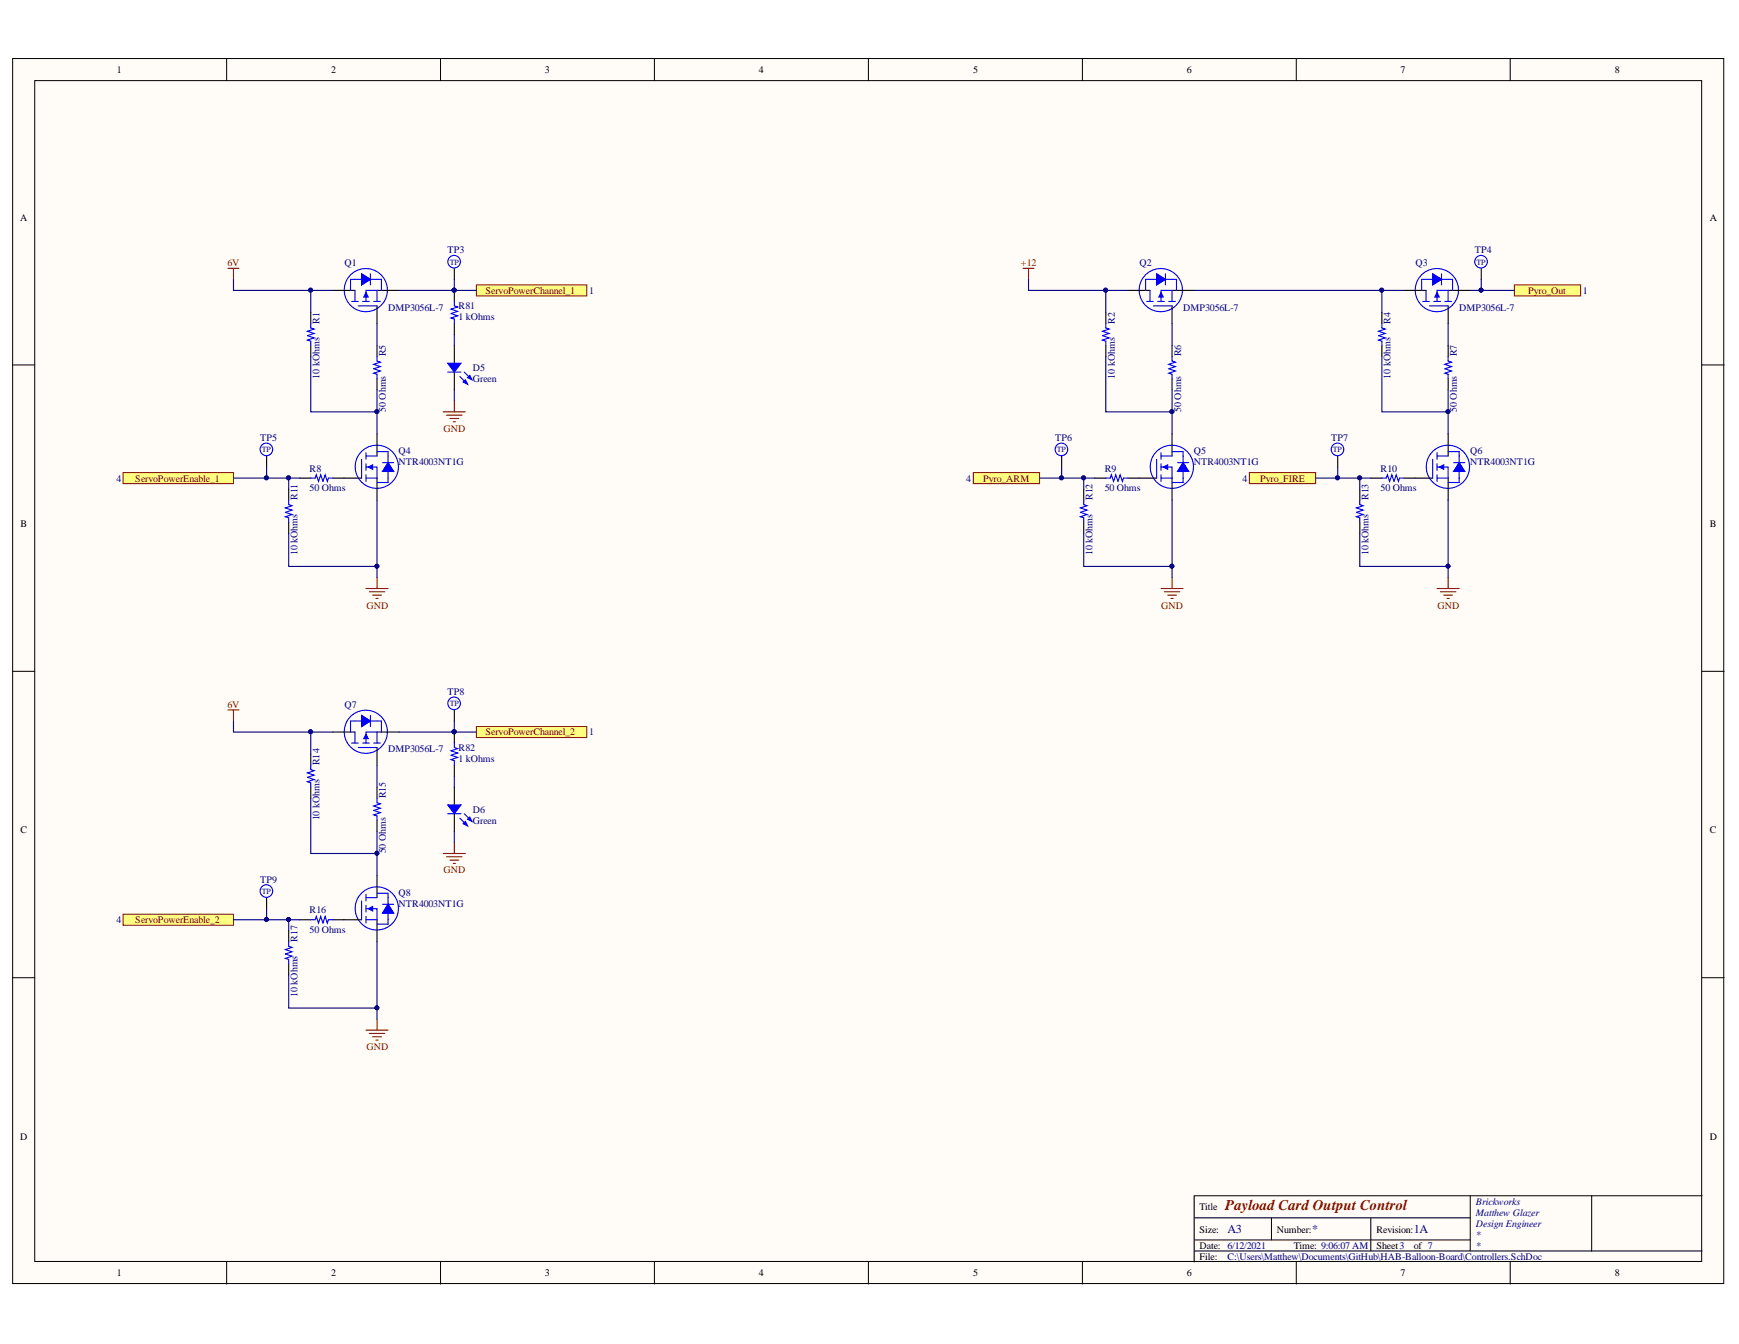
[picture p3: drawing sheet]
<svg xmlns="http://www.w3.org/2000/svg" width="279mm" height="216mm" viewBox="0 0 279 216" stroke-linecap="round" stroke-linejoin="round" font-family="sans-serif">
<defs><g id="words">
<text font-size="2.4" fill="#800000" x="196.9" y="194.4">Payload Card Output Control</text>
<g font-size="1.9" fill="#000080">
<text x="197.2" y="198.1">A3</text>
<text x="210.8" y="198.1">*</text>
<text x="227.1" y="198.1">1A</text>
</g>
<g font-size="1.6">
<text x="18.8" y="11.7">1</text>
<text x="53.2" y="11.7">2</text>
<text x="87.6" y="11.7">3</text>
<text x="121.9" y="11.7">4</text>
<text x="156.3" y="11.7">5</text>
<text x="190.7" y="11.7">6</text>
<text x="225" y="11.7">7</text>
<text x="259.5" y="11.7">8</text>
<text x="3.2" y="35.4">A</text>
<text x="274.7" y="35.4">A</text>
<text x="3.3" y="84.7">B</text>
<text x="274.7" y="84.7">B</text>
<text x="3.3" y="133.9">C</text>
<text x="274.7" y="133.9">C</text>
<text x="3.2" y="183.1">D</text>
<text x="274.7" y="183.1">D</text>
<text x="192.7" y="194.4">Title</text>
<text x="192.7" y="198">Size:</text>
<text x="205.2" y="198">Number:</text>
<text x="221.1" y="198">Revision:</text>
<text x="192.7" y="200.6">Date: 6/12/2021</text>
<text x="192.7" y="202.4">File:</text>
<text x="207.9" y="200.6">Time: 9:06:07 AM</text>
<text x="221.1" y="200.6">Sheet3</text>
<text x="227.1" y="200.6">of 7</text>
<text x="18.8" y="205">1</text>
<text x="53.2" y="205">2</text>
<text x="87.6" y="205">3</text>
<text x="121.9" y="205">4</text>
<text x="156.3" y="205">5</text>
<text x="190.7" y="205">6</text>
<text x="225" y="205">7</text>
<text x="259.5" y="205">8</text>
</g>
<g font-size="1.6" fill="#000080">
<text x="71.9" y="40.7">TP3</text>
<text x="237" y="40.7">TP4</text>
<text x="55.3" y="42.8">Q1</text>
<text x="94.7" y="47.2">1</text>
<text x="183.1" y="42.8">Q2</text>
<text x="227.4" y="42.8">Q3</text>
<text x="254.3" y="47.2">1</text>
<text x="51.4" y="52" transform="rotate(-90 51.4 52)">R1</text>
<text x="62.3" y="49.9">DMP3056L-7</text>
<text x="73.7" y="51.4">1 kOhms</text>
<text x="73.7" y="49.6">R81</text>
<text x="179.1" y="52" transform="rotate(-90 179.1 52)">R2</text>
<text x="190.1" y="49.9">DMP3056L-7</text>
<text x="223.4" y="52" transform="rotate(-90 223.4 52)">R4</text>
<text x="234.4" y="49.9">DMP3056L-7</text>
<text x="62" y="57.3" transform="rotate(-90 62 57.3)">R5</text>
<text x="76" y="59.6">D5</text>
<text x="189.8" y="57.3" transform="rotate(-90 189.8 57.3)">R6</text>
<text x="234.1" y="57.3" transform="rotate(-90 234.1 57.3)">R7</text>
<text x="51.4" y="60.8" transform="rotate(-90 51.4 60.8)">10 kOhms</text>
<text x="76" y="61.4">Green</text>
<text x="179.1" y="60.8" transform="rotate(-90 179.1 60.8)">10 kOhms</text>
<text x="223.4" y="60.8" transform="rotate(-90 223.4 60.8)">10 kOhms</text>
<text x="41.8" y="70.9">TP5</text>
<text x="62" y="66.1" transform="rotate(-90 62 66.1)">50 Ohms</text>
<text x="169.5" y="70.9">TP6</text>
<text x="189.8" y="66.1" transform="rotate(-90 189.8 66.1)">50 Ohms</text>
<text x="213.9" y="70.9">TP7</text>
<text x="234.1" y="66.1" transform="rotate(-90 234.1 66.1)">50 Ohms</text>
<text x="18.7" y="77.4">4</text>
<text x="49.7" y="75.8">R8</text>
<text x="64" y="73">Q4</text>
<text x="64" y="74.8">NTR4003NT1G</text>
<text x="155.2" y="77.4">4</text>
<text x="177.5" y="75.8">R9</text>
<text x="191.8" y="73">Q5</text>
<text x="191.8" y="74.8">NTR4003NT1G</text>
<text x="199.7" y="77.4">4</text>
<text x="221.8" y="75.8">R10</text>
<text x="236.2" y="73">Q6</text>
<text x="236.2" y="74.8">NTR4003NT1G</text>
<text x="47.8" y="80.3" transform="rotate(-90 47.8 80.3)">R11</text>
<text x="49.7" y="78.9">50 Ohms</text>
<text x="175.5" y="80.3" transform="rotate(-90 175.5 80.3)">R12</text>
<text x="177.5" y="78.9">50 Ohms</text>
<text x="219.9" y="80.3" transform="rotate(-90 219.9 80.3)">R13</text>
<text x="221.8" y="78.9">50 Ohms</text>
<text x="47.8" y="89.2" transform="rotate(-90 47.8 89.2)">10 kOhms</text>
<text x="175.5" y="89.2" transform="rotate(-90 175.5 89.2)">10 kOhms</text>
<text x="219.9" y="89.2" transform="rotate(-90 219.9 89.2)">10 kOhms</text>
<text x="55.3" y="113.7">Q7</text>
<text x="71.9" y="111.6">TP8</text>
<text x="94.7" y="118.1">1</text>
<text x="51.4" y="122.9" transform="rotate(-90 51.4 122.9)">R14</text>
<text x="62.3" y="120.8">DMP3056L-7</text>
<text x="73.7" y="122.4">1 kOhms</text>
<text x="73.7" y="120.6">R82</text>
<text x="51.4" y="131.8" transform="rotate(-90 51.4 131.8)">10 kOhms</text>
<text x="62" y="128.2" transform="rotate(-90 62 128.2)">R15</text>
<text x="76" y="130.6">D6</text>
<text x="62" y="137.1" transform="rotate(-90 62 137.1)">50 Ohms</text>
<text x="76" y="132.4">Green</text>
<text x="41.8" y="141.8">TP9</text>
<text x="64" y="143.9">Q8</text>
<text x="18.7" y="148.3">4</text>
<text x="49.7" y="149.9">50 Ohms</text>
<text x="49.7" y="146.7">R16</text>
<text x="64" y="145.6">NTR4003NT1G</text>
<text x="47.8" y="151.3" transform="rotate(-90 47.8 151.3)">R17</text>
<text x="47.8" y="160.2" transform="rotate(-90 47.8 160.2)">10 kOhms</text>
<text x="237.1" y="193.5">Brickworks</text>
<text x="237.1" y="195.3">Matthew Glazer</text>
<text x="237.1" y="197.1">Design Engineer</text>
<text x="197.2" y="202.4">C:\Users\Matthew\Documents\GitHub\HAB-Balloon-Board\Controllers.SchDoc</text>
<text x="237.1" y="198.8">*</text>
<text x="237.1" y="200.6">*</text>
</g>
<g font-size="1.6" fill="#800000">
<text x="36.5" y="42.8">6V</text>
<text x="78" y="47.2">ServoPowerChannel_1</text>
<text x="164" y="42.8">+12</text>
<text x="245.5" y="47.2">Pyro_Out</text>
<text x="71.2" y="69.3">GND</text>
<text x="21.7" y="77.4">ServoPowerEnable_1</text>
<text x="157.9" y="77.4">Pyro_ARM</text>
<text x="202.4" y="77.4">Pyro_FIRE</text>
<text x="58.9" y="97.8">GND</text>
<text x="186.5" y="97.8">GND</text>
<text x="231" y="97.8">GND</text>
<text x="36.5" y="113.7">6V</text>
<text x="78" y="118.1">ServoPowerChannel_2</text>
<text x="71.2" y="140.3">GND</text>
<text x="21.7" y="148.3">ServoPowerEnable_2</text>
<text x="58.9" y="168.7">GND</text>
</g>
<g font-size="1.3" fill="#000080">
<text x="72.2" y="42.5">TP</text>
<text x="237.2" y="42.5">TP</text>
<text x="42" y="72.6">TP</text>
<text x="169.8" y="72.6">TP</text>
<text x="214.1" y="72.6">TP</text>
<text x="72.2" y="113.4">TP</text>
<text x="42" y="143.6">TP</text>
</g>
</g></defs>
<g fill="#fffcf8" stroke="#000" stroke-width=".16">
<path d="M2 9.4h274.9v196.8h-274.9z"/>
<path d="M5.6 13h267.8v189.6h-267.8z"/>
</g>
<g fill="none" stroke="#000" stroke-width=".16">
<path d="M36.4 9.4v3.6M70.8 9.4v3.6M105.1 9.4v3.6M139.5 9.4v3.6M173.9 9.4v3.6M208.3 9.4v3.6M242.6 9.4v3.6M2 58.6h3.6M273.5 58.6h3.5M2 107.8h3.6M273.5 107.8h3.5M2 157.1h3.6"/>
<path d="M273.5 157.1h3.5M191.9 195.6h44.3M191.9 199.2h44.3M204.3 195.6v3.6M220.2 195.6v5.4M236.2 192.1v8.9M255.7 192.1h-63.8v10.6M273.5 192.1h-17.8v8.9M36.4 202.7v3.6M70.8 202.7v3.6M105.1 202.7v3.6M139.5 202.7v3.6"/>
<path d="M173.9 202.7v3.6M191.9 201h81.6M208.3 202.7v3.6M242.6 202.7v3.6"/>
</g>
<path d="M19.8 75.9h17.7v1.8h-17.7z" fill-rule="evenodd" fill="#ffff80" stroke="#800000" stroke-width=".16"/>
<path d="M56.3 46.7v-1.8h5v1.8M56.5 48.4h1.1M57 46.7v1.7M57.6 49.1h3M58.3 48.4h1M58.8 48.4v-1.7h1.8v1.7M60 48.4h1.1M60.4 43.6a3.5 3.5 0 0 0-5.1 2.8 3.5 3.5 0 0 0 4.8 3.4 3.5 3.5 0 0 0 1-5.8l-.6-.4" fill="none" stroke="#00f" stroke-width=".18"/>
<path d="M53.5 46.7h3.5M60.6 49.1v2.9M60.6 46.7h3.5" fill="none" stroke="#000" stroke-width=".18"/>
<path d="M58.8 47l.4 .7h-.8z" fill="#00f"/>
<path d="M58.1 44l1.4 .9-1.4 .9zM58.8 47l.4 .7h-.8zM59.5 44v1.8" fill="none" stroke="#00f" stroke-width=".18"/>
<path d="M58.1 44l1.4 .9-1.4 .9z" fill="#00f"/>
<path d="M58.1 44l1.4 .9-1.4 .9z" fill="none" stroke="#00f" stroke-width=".16"/>
<path d="M49.9 50.2v1.8M49.9 55.5v1.8M60.6 55.5v1.8M60.6 60.8v1.8" fill="none" stroke="#000" stroke-width=".18"/>
<path d="M49.9 52v.7l.6 .2-1.1 .3 1.1 .4-1.1 .3 1.1 .4-1.1 .3 .5 .2v.7M60.6 57.3v.7l.5 .2-1.1 .3 1.1 .4-1.1 .3 1.1 .4-1.1 .4 .6 .1v.7" fill="none" stroke="#00f" stroke-width=".18"/>
<path d="M58.8 94.5h3.6M59.3 95.1h2.5M59.9 95.6h1.4M60.4 96.1h.4M60.6 92.8v1.7" fill="none" stroke="#800000" stroke-width=".18"/>
<g fill="#ffff80" stroke="#800000" stroke-width=".16">
<path d="M76.5 45.8h17.8v1.7h-17.8z" fill-rule="evenodd"/>
<path d="M19.8 146.9h17.7v1.7h-17.7z" fill-rule="evenodd"/>
</g>
<path d="M56.3 117.6v-1.8h5v1.8M56.5 119.4h1.1M57 117.6v1.8M58.3 119.4h1M58.8 119.4v-1.8h1.8v1.8M60 119.4h1.1M60.4 114.5a3.5 3.5 0 0 0-5.1 2.9 3.5 3.5 0 0 0 4.8 3.4 3.5 3.5 0 0 0 1-5.8l-.6-.4M57.6 120.1h3" fill="none" stroke="#00f" stroke-width=".18"/>
<path d="M53.5 117.6h3.5M60.6 117.6h3.5M60.6 120.1v2.8" fill="none" stroke="#000" stroke-width=".18"/>
<path d="M58.8 118l.4 .7h-.8z" fill="#00f"/>
<path d="M58.1 114.9l1.4 .9-1.4 .9zM58.8 118l.4 .7h-.8zM59.5 114.9v1.8" fill="none" stroke="#00f" stroke-width=".18"/>
<path d="M58.1 114.9l1.4 .9-1.4 .9z" fill="#00f"/>
<path d="M58.1 114.9l1.4 .9-1.4 .9z" fill="none" stroke="#00f" stroke-width=".16"/>
<path d="M49.9 121.1v1.8M49.9 126.5v1.7M60.6 126.5v1.7M60.6 131.8v1.8" fill="none" stroke="#000" stroke-width=".18"/>
<path d="M49.9 122.9v.7l.6 .2-1.1 .4 1.1 .3-1.1 .4 1.1 .3-1.1 .4 .5 .2v.7M60.6 128.2v.7l.5 .2-1.1 .4 1.1 .3-1.1 .4 1.1 .3-1.1 .4 .6 .2v.7" fill="none" stroke="#00f" stroke-width=".18"/>
<path d="M58.8 165.5h3.6M59.3 166h2.5M59.9 166.5h1.4M60.4 167.1h.4M60.6 163.7v1.8" fill="none" stroke="#800000" stroke-width=".18"/>
<g fill="#ffff80" stroke="#800000" stroke-width=".16">
<path d="M76.5 116.7h17.8v1.8h-17.8z" fill-rule="evenodd"/>
<path d="M156.4 75.9h10.6v1.8h-10.6z" fill-rule="evenodd"/>
</g>
<path d="M184.1 46.7v-1.8h4.9v1.8M184.2 48.4h1.1M184.8 46.7v1.7M185.3 49.1h3M186 48.4h1.1M186.5 48.4v-1.7h1.8v1.7M187.8 48.4h1M188.2 43.6a3.5 3.5 0 0 0-5.2 2.8 3.5 3.5 0 0 0 4.8 3.4 3.5 3.5 0 0 0 1-5.8l-.5-.4" fill="none" stroke="#00f" stroke-width=".18"/>
<path d="M181.2 46.7h3.6M188.3 49.1v2.9M188.3 46.7h3.6" fill="none" stroke="#000" stroke-width=".18"/>
<path d="M186.5 47l.4 .7h-.7z" fill="#00f"/>
<path d="M185.8 44l1.4 .9-1.4 .9zM186.5 47l.4 .7h-.7zM187.2 44v1.8" fill="none" stroke="#00f" stroke-width=".18"/>
<path d="M185.8 44l1.4 .9-1.4 .9z" fill="#00f"/>
<path d="M185.8 44l1.4 .9-1.4 .9z" fill="none" stroke="#00f" stroke-width=".16"/>
<path d="M177.7 50.2v1.8M177.7 55.5v1.8M188.3 55.5v1.8M174.1 78.6v1.7M175.9 76.8h1.8M181.2 76.8h1.8M188.3 60.8v1.8M174.1 83.9v1.8" fill="none" stroke="#000" stroke-width=".18"/>
<path d="M177.7 52v.7l.5 .2-1.1 .3 1.1 .4-1.1 .3 1.1 .4-1.1 .3 .6 .2v.7M188.3 57.3v.7l.5 .2-1 .3 1 .4-1 .3 1 .4-1 .4 .5 .1v.7M177.7 76.8h.7l.2-.5 .3 1 .4-1 .3 1 .4-1 .3 1 .2-.5h.7M174.1 80.3v.8l.6 .1-1.1 .4 1.1 .3-1.1 .4 1.1 .4-1.1 .3 .5 .2v.7" fill="none" stroke="#00f" stroke-width=".18"/>
<path d="M186.5 94.5h3.6M187.1 95.1h2.5M187.6 95.6h1.4M188.1 96.1h.4M188.3 92.8v1.7" fill="none" stroke="#800000" stroke-width=".18"/>
<path d="M200.7 75.9h10.7v1.8h-10.7z" fill-rule="evenodd" fill="#ffff80" stroke="#800000" stroke-width=".16"/>
<path d="M228.4 46.7v-1.8h5v1.8M228.6 48.4h1.1M229.1 46.7v1.7M229.7 49.1h3M230.4 48.4h1M230.9 48.4v-1.7h1.8v1.7M232.1 48.4h1.1M232.5 43.6a3.5 3.5 0 0 0-5.1 2.8 3.5 3.5 0 0 0 4.8 3.4 3.5 3.5 0 0 0 1-5.8l-.6-.4" fill="none" stroke="#00f" stroke-width=".18"/>
<path d="M225.6 46.7h3.5M232.7 49.1v2.9M232.7 46.7h3.5" fill="none" stroke="#000" stroke-width=".18"/>
<path d="M230.9 47l.3 .7h-.7z" fill="#00f"/>
<path d="M230.2 44l1.4 .9-1.4 .9zM230.9 47l.3 .7h-.7zM231.6 44v1.8" fill="none" stroke="#00f" stroke-width=".18"/>
<path d="M230.2 44l1.4 .9-1.4 .9z" fill="#00f"/>
<path d="M230.2 44l1.4 .9-1.4 .9z" fill="none" stroke="#00f" stroke-width=".16"/>
<path d="M222 50.2v1.8M222 55.5v1.8M232.7 55.5v1.8M232.7 60.8v1.8" fill="none" stroke="#000" stroke-width=".18"/>
<path d="M222 52v.7l.6 .2-1.1 .3 1.1 .4-1.1 .3 1.1 .4-1.1 .3 .5 .2v.7M232.7 57.3v.7l.5 .2-1.1 .3 1.1 .4-1.1 .3 1.1 .4-1.1 .4 .6 .1v.7" fill="none" stroke="#00f" stroke-width=".18"/>
<path d="M230.9 94.5h3.5M231.4 95.1h2.5M232 95.6h1.4M232.5 96.1h.3M232.7 92.8v1.7" fill="none" stroke="#800000" stroke-width=".18"/>
<path d="M243.3 45.8h10.7v1.7h-10.7z" fill-rule="evenodd" fill="#ffff80" stroke="#800000" stroke-width=".16"/>
<path d="M164.4 43.1h1.7M165.3 43.1v1.8" fill="none" stroke="#800000" stroke-width=".18"/>
<g fill="none" stroke="#000" stroke-width=".18">
<path d="M73 43.1v1.8M73 46.7v1.7M73 52v1.7M73 55.5v2.9M73 59.8v2.8M238 43.1v1.8M42.8 73.3v1.7M46.4 78.6v1.7M48.2 76.8h1.7M53.5 76.8h1.8M170.6 73.3v1.7M214.9 73.3v1.7"/>
<path d="M218.5 78.6v1.7M220.2 76.8h1.8M225.6 76.8h1.7M46.4 83.9v1.8M218.5 83.9v1.8M73 114.1v1.7M42.8 144.2v1.8M46.4 149.5v1.8M46.4 154.8v1.8M48.2 147.7h1.7M53.5 147.7h1.8"/>
</g>
<g fill="none" stroke="#00f" stroke-width=".18">
<path d="M71.9 59.8h2.2M73 48.4v.7l.5 .2-1 .4 1 .3-1 .4 1 .3-1 .4 .5 .2v.7M74 42.1a1.01 1.01 0 0 0-1.5-1 1.01 1.01 0 0 0-.1 1.8 1.01 1.01 0 0 0 1.6-.7M239 42.1a1.01 1.01 0 0 0-1.5-1 1.01 1.01 0 0 0-.1 1.8 1.01 1.01 0 0 0 1.6-.7M43.8 72.2a1.01 1.01 0 0 0-1.4-.9 1.01 1.01 0 0 0-.2 1.7 1.01 1.01 0 0 0 1.6-.7M49.9 76.8h.7l.2-.5 .4 1 .3-1 .4 1 .3-1 .4 1 .2-.5h.7M171.5 72.2a1.01 1.01 0 0 0-1.4-.9 1.01 1.01 0 0 0-.1 1.7 1.01 1.01 0 0 0 1.5-.7M215.9 72.2a1.01 1.01 0 0 0-1.5-.9 1.01 1.01 0 0 0-.1 1.7 1.01 1.01 0 0 0 1.6-.7M222 76.8h.7l.2-.5 .4 1 .3-1 .4 1 .3-1 .4 1 .2-.5h.7M46.4 80.3v.8l.5 .1-1 .4 1 .3-1 .4 1 .4-1 .3 .5 .2v.7M218.5 80.3v.8l.5 .1-1.1 .4 1.1 .3-1.1 .4 1.1 .4-1.1 .3 .6 .2v.7M74 113a1.01 1.01 0 0 0-1.5-.9 1.01 1.01 0 0 0-.1 1.7 1.01 1.01 0 0 0 1.6-.7"/>
<path d="M43.8 143.2a1.01 1.01 0 0 0-1.4-1 1.01 1.01 0 0 0-.2 1.8 1.01 1.01 0 0 0 1.6-.7M46.4 151.3v.7l.5 .2-1 .3 1 .4-1 .3 1 .4-1 .4 .5 .1v.7M49.9 147.7h.7l.2-.5 .4 1.1 .3-1.1 .4 1.1 .3-1.1 .4 1.1 .2-.6h.7"/>
</g>
<circle cx="73" cy="46.6" r=".32" fill="#000080" stroke="#000080" stroke-width=".16"/>
<path d="M71.9 58.4h2.2l-1.1 1.4z" fill="#00f"/>
<path d="M71.9 58.4h2.2l-1.1 1.4zM74.6 59.8l.9 .9" fill="none" stroke="#00f" stroke-width=".18"/>
<path d="M75.1 60.7l.4-.4 .3 .7z" fill="#00f"/>
<path d="M73.9 60.5l1 1M75.1 60.7l.4-.4 .3 .7z" fill="none" stroke="#00f" stroke-width=".18"/>
<path d="M74.4 61.4l.4-.4 .3 .7z" fill="#00f"/>
<path d="M74.4 61.4l.4-.4 .3 .7zM73 119.4v.7l.5 .2-1 .3 1 .4-1 .3 1 .4-1 .3 .5 .2v.7M71.9 130.7h2.2" fill="none" stroke="#00f" stroke-width=".18"/>
<path d="M71.2 66.2h3.6M71.8 66.7h2.4M72.3 67.2h1.4M72.8 67.8h.4M73 64.4v1.8" fill="none" stroke="#800000" stroke-width=".18"/>
<path d="M73 117.6v1.8M73 122.9v1.8M73 126.5v2.8M73 130.7v2.9" fill="none" stroke="#000" stroke-width=".18"/>
<circle cx="73" cy="117.6" r=".32" fill="#000080" stroke="#000080" stroke-width=".16"/>
<path d="M71.9 129.3h2.2l-1.1 1.4z" fill="#00f"/>
<path d="M71.9 129.3h2.2l-1.1 1.4zM74.6 130.7l.9 .9" fill="none" stroke="#00f" stroke-width=".18"/>
<path d="M75.1 131.6l.4-.3 .3 .7z" fill="#00f"/>
<path d="M73.9 131.4l1 1.1M75.1 131.6l.4-.3 .3 .7z" fill="none" stroke="#00f" stroke-width=".18"/>
<path d="M74.4 132.3l.4-.3 .3 .7z" fill="#00f"/>
<path d="M74.4 132.3l.4-.3 .3 .7zM58.1 144.7v3M58.8 146h1.8v1.7h-1.8M58.8 144.2h1.8M63.6 147.6a3.5 3.5 0 0 0-2.9-5.1 3.5 3.5 0 0 0-3.4 4.8 3.5 3.5 0 0 0 5.8 .9l.5-.5" fill="none" stroke="#00f" stroke-width=".18"/>
<path d="M36.6 43.1h1.8M37.5 43.1v1.8M36.6 114h1.8M37.5 114v1.8M71.2 137.1h3.6M71.8 137.6h2.4M72.3 138.2h1.4M72.8 138.7h.4M73 135.3v1.8" fill="none" stroke="#800000" stroke-width=".18"/>
<path d="M55.3 147.7h2.8M60.6 140.7v3.5M60.6 147.7v3.6" fill="none" stroke="#000" stroke-width=".18"/>
<path d="M59.2 146l.7-.4v.7z" fill="#00f"/>
<path d="M59.2 146l.7-.4v.7zM61.5 145.3h1.7M62.4 145.3l.8 1.4h-1.7zM62.4 144.2v3.5" fill="none" stroke="#00f" stroke-width=".18"/>
<path d="M62.4 145.3l.8 1.4h-1.7z" fill="#00f"/>
<path d="M62.4 145.3l.8 1.4h-1.7z" fill="none" stroke="#00f" stroke-width=".16"/>
<path d="M58.1 73.8v3M58.8 75h1.8v1.8h-1.8M58.8 73.3h1.8M63.6 76.6a3.5 3.5 0 0 0-2.9-5.1 3.5 3.5 0 0 0-3.4 4.8 3.5 3.5 0 0 0 5.8 1l.5-.6M58.8 143.7v1M58.8 145.4v1.1M58.8 147.2v1.1M60.6 143.5h1.8v.7M62.4 147.7v.8h-1.8" fill="none" stroke="#00f" stroke-width=".18"/>
<path d="M55.3 76.8h2.8M60.6 69.7v3.6M60.6 76.8v3.5" fill="none" stroke="#000" stroke-width=".18"/>
<path d="M59.2 75l.7-.3v.7z" fill="#00f"/>
<path d="M59.2 75l.7-.3v.7zM61.5 74.3h1.7M62.4 74.3l.8 1.4h-1.7zM62.4 73.3v3.5" fill="none" stroke="#00f" stroke-width=".18"/>
<path d="M62.4 74.3l.8 1.4h-1.7z" fill="#00f"/>
<path d="M62.4 74.3l.8 1.4h-1.7z" fill="none" stroke="#00f" stroke-width=".16"/>
<path d="M58.8 72.7v1.1M58.8 74.5v1.1M58.8 76.3v1M60.6 72.5h1.8v.8M62.4 76.8v.7h-1.8M230.2 73.8v3M230.9 75h1.8v1.8h-1.8M230.9 73.3h1.8M235.7 76.6a3.5 3.5 0 0 0-2.9-5.1 3.5 3.5 0 0 0-3.4 4.8 3.5 3.5 0 0 0 5.8 1l.4-.6" fill="none" stroke="#00f" stroke-width=".18"/>
<path d="M227.3 76.8h2.9M232.7 69.7v3.6M232.7 76.8v3.5" fill="none" stroke="#000" stroke-width=".18"/>
<path d="M231.2 75l.8-.3v.7z" fill="#00f"/>
<path d="M231.2 75l.8-.3v.7zM233.6 74.3h1.7M234.4 74.3l.9 1.4h-1.7zM234.4 73.3v3.5" fill="none" stroke="#00f" stroke-width=".18"/>
<path d="M234.4 74.3l.9 1.4h-1.7z" fill="#00f"/>
<path d="M234.4 74.3l.9 1.4h-1.7z" fill="none" stroke="#00f" stroke-width=".16"/>
<path d="M185.8 73.8v3M186.5 75h1.8v1.8h-1.8M186.5 73.3h1.8M191.3 76.6a3.5 3.5 0 0 0-2.8-5.1 3.5 3.5 0 0 0-3.4 4.8 3.5 3.5 0 0 0 5.8 1l.4-.6M230.9 72.7v1.1M230.9 74.5v1.1M230.9 76.3v1M232.7 72.5h1.7v.8M234.4 76.8v.7h-1.7" fill="none" stroke="#00f" stroke-width=".18"/>
<path d="M183 76.8h2.8M188.3 69.7v3.6M188.3 76.8v3.5" fill="none" stroke="#000" stroke-width=".18"/>
<path d="M186.9 75l.7-.3v.7z" fill="#00f"/>
<path d="M186.9 75l.7-.3v.7zM189.2 74.3h1.8M190.1 74.3l.9 1.4h-1.8zM190.1 73.3v3.5" fill="none" stroke="#00f" stroke-width=".18"/>
<path d="M190.1 74.3l.9 1.4h-1.8z" fill="#00f"/>
<path d="M190.1 74.3l.9 1.4h-1.8z" fill="none" stroke="#00f" stroke-width=".16"/>
<path d="M186.5 72.7v1.1M186.5 74.5v1.1M186.5 76.3v1M188.3 72.5h1.8v.8M190.1 76.8v.7h-1.8" fill="none" stroke="#00f" stroke-width=".18"/>
<g fill="none" stroke="#000080" stroke-width=".18">
<path d="M37.5 44.9v1.8h12.4M49.9 57.3v8.9h10.7M53.5 46.7h-3.6v3.5M60.6 52v3.5M64.1 46.7h12.4M73 44.9v1.8M73 53.7v1.8M165.3 44.9v1.8h12.4M177.7 57.3v8.9h10.6M181.2 46.7h-3.5v3.5M188.3 52v3.5M191.9 46.7h30.1"/>
<path d="M222 57.3v8.9h10.7M225.6 46.7h-3.6v3.5M232.7 52v3.5M236.2 46.7h7.1M238 44.9v1.8M37.5 76.8h10.7M42.8 75v1.8M46.4 76.8v1.8M60.6 62.6v7.1M73 62.6v1.8M167 76.8h8.9M170.6 75v1.8"/>
<path d="M174.1 76.8v1.8M188.3 62.6v7.1M211.4 76.8h8.8M214.9 75v1.8M218.5 76.8v1.8M232.7 62.6v7.1M46.4 85.7v5.3h14.2v1.8M60.6 80.3v10.7M174.1 85.7v5.3h14.2v1.8M188.3 80.3v10.7M218.5 85.7v5.3h14.2v1.8M232.7 80.3v10.7"/>
<path d="M37.5 115.8v1.8h12.4M53.5 117.6h-3.6v3.5M64.1 117.6h12.4M73 115.8v1.8M49.9 128.2v8.9h10.7M60.6 133.6v7.1M60.6 122.9v3.6M73 124.7v1.8M73 133.6v1.7M37.5 147.7h10.7M42.8 146v1.7M46.4 156.6v5.3h14.2v1.8"/>
<path d="M46.4 147.7v1.8M60.6 151.3v10.6"/>
</g>
<g fill="#000080" stroke="#000080" stroke-width=".16">
<circle cx="60.5" cy="90.9" r=".31"/>
<circle cx="60.5" cy="66.1" r=".31"/>
<circle cx="49.9" cy="46.6" r=".32"/>
<circle cx="73" cy="46.6" r=".32"/>
<circle cx="60.5" cy="161.9" r=".31"/>
<circle cx="60.5" cy="137.1" r=".31"/>
<circle cx="49.9" cy="117.6" r=".31"/>
<circle cx="73" cy="117.6" r=".32"/>
<circle cx="170.5" cy="76.8" r=".31"/>
<circle cx="174.1" cy="76.8" r=".32"/>
<circle cx="188.3" cy="90.9" r=".31"/>
<circle cx="188.3" cy="66.1" r=".31"/>
<circle cx="177.6" cy="46.6" r=".32"/>
<circle cx="232.6" cy="90.9" r=".31"/>
<circle cx="232.6" cy="66.1" r=".31"/>
<circle cx="222" cy="46.6" r=".31"/>
<circle cx="238" cy="46.6" r=".32"/>
<circle cx="218.4" cy="76.8" r=".31"/>
<circle cx="214.9" cy="76.8" r=".31"/>
<circle cx="46.4" cy="147.7" r=".32"/>
<circle cx="46.4" cy="76.8" r=".31"/>
<circle cx="42.8" cy="147.7" r=".32"/>
<circle cx="42.8" cy="76.8" r=".31"/>
</g>
<use href="#words"/>
</svg>
